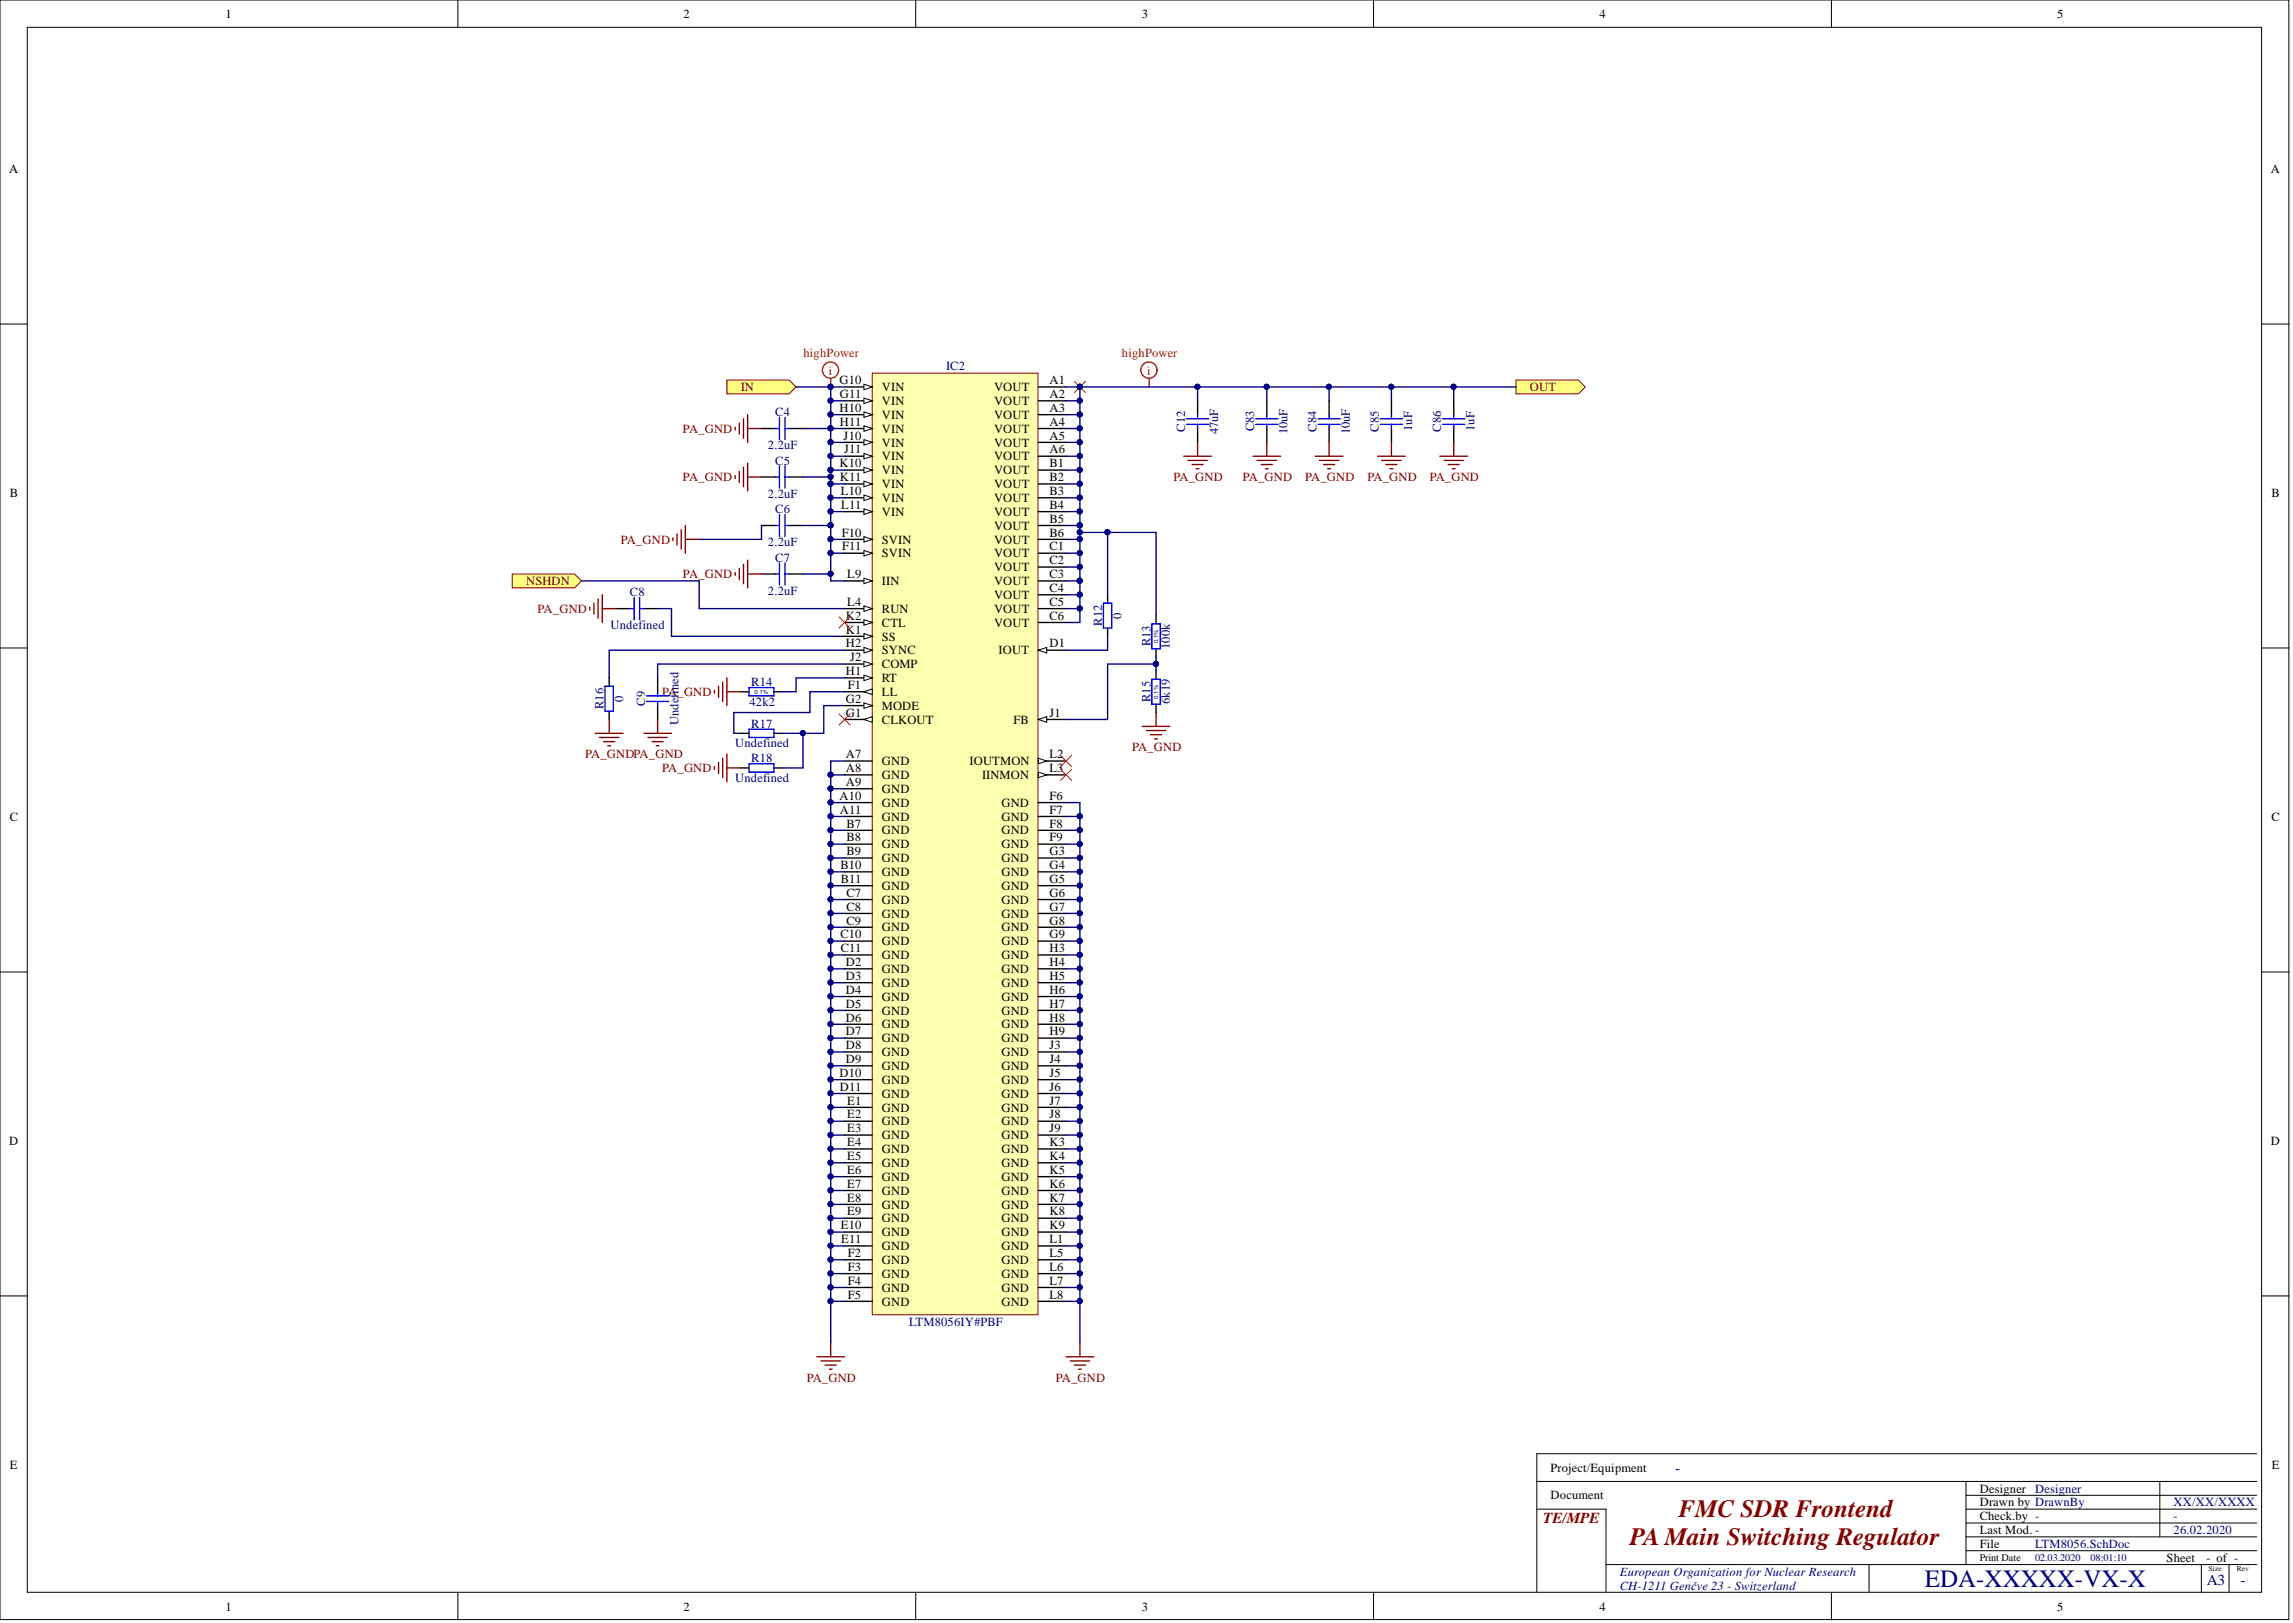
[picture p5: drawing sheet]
<svg xmlns="http://www.w3.org/2000/svg" width="420mm" height="297mm" viewBox="0 0 420 297" stroke-linecap="round" stroke-linejoin="round" font-family="sans-serif">
<defs><g id="words">
<g font-size="4.6" fill="#800000">
<text x="307.3" y="277.7">FMC SDR Frontend</text>
<text x="298.4" y="282.8">PAMain Switching Regulator</text>
</g>
<text font-size="4.6" fill="#000080" x="352.4" y="290.4">EDA-XXXXX-VX-X</text>
<g font-size="2.8" fill="#000080">
<text x="306.7" y="269.5">-</text>
<text x="404" y="290.1">A3</text>
<text x="410.2" y="290.1">-</text>
</g>
<text font-size="2.8" fill="#800000" x="282.5" y="278.7">TE/MPE</text>
<g font-size="2.3">
<text x="41.3" y="3.3">1</text>
<text x="125.1" y="3.3">2</text>
<text x="209" y="3.3">3</text>
<text x="292.8" y="3.3">4</text>
<text x="376.7" y="3.3">5</text>
<text x="1.7" y="31.7">A</text>
<text x="415.8" y="31.7">A</text>
<text x="153.7" y="70.3">G10</text>
<text x="161.5" y="71.6">VIN</text>
<text x="182" y="71.6">VOUT</text>
<text x="192.1" y="70.3">A1</text>
<text x="153.7" y="75.4">H10</text>
<text x="153.8" y="72.9">G11</text>
<text x="153.8" y="77.9">H11</text>
<text x="161.5" y="74.1">VIN</text>
<text x="161.5" y="76.7">VIN</text>
<text x="182" y="74.1">VOUT</text>
<text x="182" y="76.7">VOUT</text>
<text x="192.1" y="72.9">A2</text>
<text x="192.1" y="75.4">A3</text>
<text x="192.1" y="77.9">A4</text>
<text x="154.4" y="80.5">J10</text>
<text x="154.5" y="83">J11</text>
<text x="161.5" y="79.2">VIN</text>
<text x="161.5" y="81.7">VIN</text>
<text x="182" y="79.2">VOUT</text>
<text x="182" y="81.7">VOUT</text>
<text x="192.1" y="80.5">A5</text>
<text x="192.1" y="83">A6</text>
<text x="153.7" y="85.5">K10</text>
<text x="153.8" y="88.1">K11</text>
<text x="161.5" y="84.3">VIN</text>
<text x="161.5" y="86.8">VIN</text>
<text x="161.5" y="89.3">VIN</text>
<text x="182" y="84.3">VOUT</text>
<text x="182" y="86.8">VOUT</text>
<text x="182" y="89.3">VOUT</text>
<text x="192.1" y="85.5">B1</text>
<text x="192.1" y="88.1">B2</text>
<text x="1.8" y="91">B</text>
<text x="153.9" y="90.6">L10</text>
<text x="154" y="93.1">L11</text>
<text x="161.5" y="91.9">VIN</text>
<text x="161.5" y="94.4">VIN</text>
<text x="182" y="91.9">VOUT</text>
<text x="182" y="94.4">VOUT</text>
<text x="192.1" y="90.6">B3</text>
<text x="192.1" y="93.1">B4</text>
<text x="192.1" y="95.7">B5</text>
<text x="415.9" y="91">B</text>
<text x="154.1" y="98.2">F10</text>
<text x="154.2" y="100.7">F11</text>
<text x="161.5" y="99.5">SVIN</text>
<text x="182" y="96.9">VOUT</text>
<text x="182" y="99.5">VOUT</text>
<text x="192.1" y="98.2">B6</text>
<text x="192.1" y="100.7">C1</text>
<text x="155.1" y="105.8">L9</text>
<text x="161.5" y="102">SVIN</text>
<text x="161.5" y="107.1">IIN</text>
<text x="182" y="102">VOUT</text>
<text x="182" y="104.5">VOUT</text>
<text x="182" y="107.1">VOUT</text>
<text x="192.1" y="103.3">C2</text>
<text x="192.1" y="105.8">C3</text>
<text x="154.9" y="113.4">K2</text>
<text x="155.1" y="110.9">L4</text>
<text x="161.5" y="112.2">RUN</text>
<text x="182" y="109.6">VOUT</text>
<text x="182" y="112.2">VOUT</text>
<text x="192.1" y="108.4">C4</text>
<text x="192.1" y="110.9">C5</text>
<text x="192.1" y="113.4">C6</text>
<text x="154.9" y="118.5">H2</text>
<text x="154.9" y="116">K1</text>
<text x="161.5" y="119.8">SYNC</text>
<text x="161.5" y="117.2">SS</text>
<text x="161.5" y="114.7">CTL</text>
<text x="182" y="114.7">VOUT</text>
<text x="182.8" y="119.8">IOUT</text>
<text x="192.1" y="118.5">D1</text>
<text x="154.9" y="123.6">H1</text>
<text x="155.6" y="121">J2</text>
<text x="161.5" y="124.8">RT</text>
<text x="161.5" y="122.3">COMP</text>
<text x="154.9" y="131.2">G1</text>
<text x="154.9" y="128.6">G2</text>
<text x="155.2" y="126.1">F1</text>
<text x="161.5" y="127.4">LL</text>
<text x="161.5" y="129.9">MODE</text>
<text x="192.1" y="131.2">J1</text>
<text x="161.5" y="132.4">CLKOUT</text>
<text x="185.5" y="132.4">FB</text>
<text x="154.9" y="138.8">A7</text>
<text x="154.9" y="141.3">A8</text>
<text x="154.9" y="143.9">A9</text>
<text x="161.5" y="140">GND</text>
<text x="161.5" y="142.6">GND</text>
<text x="177.5" y="140">IOUTMON</text>
<text x="179.8" y="142.6">IINMON</text>
<text x="192.1" y="138.8">L2</text>
<text x="192.1" y="141.3">L3</text>
<text x="153.7" y="146.4">A10</text>
<text x="153.8" y="148.9">A11</text>
<text x="161.5" y="145.1">GND</text>
<text x="161.5" y="147.7">GND</text>
<text x="183.3" y="147.7">GND</text>
<text x="192.1" y="146.4">F6</text>
<text x="192.1" y="148.9">F7</text>
<text x="1.8" y="150.3">C</text>
<text x="155" y="151.5">B7</text>
<text x="155" y="154">B8</text>
<text x="161.5" y="150.2">GND</text>
<text x="161.5" y="152.7">GND</text>
<text x="161.5" y="155.3">GND</text>
<text x="183.3" y="150.2">GND</text>
<text x="183.3" y="152.7">GND</text>
<text x="183.3" y="155.3">GND</text>
<text x="192.1" y="151.5">F8</text>
<text x="192.1" y="154">F9</text>
<text x="415.9" y="150.3">C</text>
<text x="153.9" y="159.1">B10</text>
<text x="153.9" y="161.6">B11</text>
<text x="155" y="156.5">B9</text>
<text x="161.5" y="157.8">GND</text>
<text x="161.5" y="160.3">GND</text>
<text x="183.3" y="157.8">GND</text>
<text x="183.3" y="160.3">GND</text>
<text x="192.1" y="156.5">G3</text>
<text x="192.1" y="159.1">G4</text>
<text x="192.1" y="161.6">G5</text>
<text x="155" y="164.1">C7</text>
<text x="155" y="166.7">C8</text>
<text x="161.5" y="162.9">GND</text>
<text x="161.5" y="165.4">GND</text>
<text x="161.5" y="167.9">GND</text>
<text x="183.3" y="162.9">GND</text>
<text x="183.3" y="165.4">GND</text>
<text x="183.3" y="167.9">GND</text>
<text x="192.1" y="164.1">G6</text>
<text x="192.1" y="166.7">G7</text>
<text x="153.9" y="171.7">C10</text>
<text x="155" y="169.2">C9</text>
<text x="161.5" y="170.5">GND</text>
<text x="161.5" y="173">GND</text>
<text x="183.3" y="170.5">GND</text>
<text x="183.3" y="173">GND</text>
<text x="192.1" y="169.2">G8</text>
<text x="192.1" y="171.7">G9</text>
<text x="153.9" y="174.3">C11</text>
<text x="154.9" y="176.8">D2</text>
<text x="154.9" y="179.3">D3</text>
<text x="161.5" y="175.5">GND</text>
<text x="161.5" y="178.1">GND</text>
<text x="183.3" y="175.5">GND</text>
<text x="183.3" y="178.1">GND</text>
<text x="192.1" y="174.3">H3</text>
<text x="192.1" y="176.8">H4</text>
<text x="192.1" y="179.3">H5</text>
<text x="154.9" y="181.9">D4</text>
<text x="154.9" y="184.4">D5</text>
<text x="161.5" y="180.6">GND</text>
<text x="161.5" y="183.2">GND</text>
<text x="161.5" y="185.7">GND</text>
<text x="183.3" y="180.6">GND</text>
<text x="183.3" y="183.2">GND</text>
<text x="183.3" y="185.7">GND</text>
<text x="192.1" y="181.9">H6</text>
<text x="192.1" y="184.4">H7</text>
<text x="154.9" y="187">D6</text>
<text x="154.9" y="189.5">D7</text>
<text x="161.5" y="188.2">GND</text>
<text x="161.5" y="190.8">GND</text>
<text x="183.3" y="188.2">GND</text>
<text x="183.3" y="190.8">GND</text>
<text x="192.1" y="187">H8</text>
<text x="192.1" y="189.5">H9</text>
<text x="153.7" y="197.1">D10</text>
<text x="154.9" y="192">D8</text>
<text x="154.9" y="194.6">D9</text>
<text x="161.5" y="193.3">GND</text>
<text x="161.5" y="195.8">GND</text>
<text x="183.3" y="193.3">GND</text>
<text x="183.3" y="195.8">GND</text>
<text x="192.1" y="192">J3</text>
<text x="192.1" y="194.6">J4</text>
<text x="192.1" y="197.1">J5</text>
<text x="153.8" y="199.6">D11</text>
<text x="155.1" y="202.2">E1</text>
<text x="161.5" y="198.4">GND</text>
<text x="161.5" y="200.9">GND</text>
<text x="161.5" y="203.4">GND</text>
<text x="183.3" y="198.4">GND</text>
<text x="183.3" y="200.9">GND</text>
<text x="183.3" y="203.4">GND</text>
<text x="192.1" y="199.6">J6</text>
<text x="192.1" y="202.2">J7</text>
<text x="1.7" y="209.6">D</text>
<text x="155.1" y="204.7">E2</text>
<text x="155.1" y="207.2">E3</text>
<text x="155.1" y="209.8">E4</text>
<text x="161.5" y="206">GND</text>
<text x="161.5" y="208.5">GND</text>
<text x="183.3" y="206">GND</text>
<text x="183.3" y="208.5">GND</text>
<text x="192.1" y="204.7">J8</text>
<text x="192.1" y="207.2">J9</text>
<text x="192.1" y="209.8">K3</text>
<text x="415.8" y="209.6">D</text>
<text x="155.1" y="212.3">E5</text>
<text x="155.1" y="214.8">E6</text>
<text x="161.5" y="211">GND</text>
<text x="161.5" y="213.6">GND</text>
<text x="183.3" y="211">GND</text>
<text x="183.3" y="213.6">GND</text>
<text x="192.1" y="212.3">K4</text>
<text x="192.1" y="214.8">K5</text>
<text x="155.1" y="217.4">E7</text>
<text x="155.1" y="219.9">E8</text>
<text x="161.5" y="216.1">GND</text>
<text x="161.5" y="218.6">GND</text>
<text x="161.5" y="221.2">GND</text>
<text x="183.3" y="216.1">GND</text>
<text x="183.3" y="218.6">GND</text>
<text x="183.3" y="221.2">GND</text>
<text x="192.1" y="217.4">K6</text>
<text x="192.1" y="219.9">K7</text>
<text x="153.9" y="225">E10</text>
<text x="154" y="227.5">E11</text>
<text x="155.1" y="222.5">E9</text>
<text x="161.5" y="223.7">GND</text>
<text x="161.5" y="226.3">GND</text>
<text x="183.3" y="223.7">GND</text>
<text x="183.3" y="226.3">GND</text>
<text x="192.1" y="222.5">K8</text>
<text x="192.1" y="225">K9</text>
<text x="192.1" y="227.5">L1</text>
<text x="155.2" y="230.1">F2</text>
<text x="155.2" y="232.6">F3</text>
<text x="161.5" y="228.8">GND</text>
<text x="161.5" y="231.3">GND</text>
<text x="161.5" y="233.9">GND</text>
<text x="183.3" y="228.8">GND</text>
<text x="183.3" y="231.3">GND</text>
<text x="183.3" y="233.9">GND</text>
<text x="192.1" y="230.1">L5</text>
<text x="192.1" y="232.6">L6</text>
<text x="155.2" y="235.1">F4</text>
<text x="155.2" y="237.7">F5</text>
<text x="161.5" y="236.4">GND</text>
<text x="161.5" y="238.9">GND</text>
<text x="183.3" y="236.4">GND</text>
<text x="183.3" y="238.9">GND</text>
<text x="192.1" y="235.1">L7</text>
<text x="192.1" y="237.7">L8</text>
<text x="1.8" y="268.9">E</text>
<text x="283.9" y="269.4">Project/Equipment</text>
<text x="415.9" y="268.9">E</text>
<text x="283.9" y="274.4">Document</text>
<text x="362.5" y="273.2">Designer</text>
<text x="362.5" y="275.7">Drawn by DrawnBy</text>
<text x="362.5" y="278.2">Check.by -</text>
<text x="362.5" y="280.8">Last Mod. -</text>
<text x="362.5" y="283.3">File</text>
<text x="396.7" y="285.8">Sheet</text>
<text x="41.3" y="294.8">1</text>
<text x="125.1" y="294.8">2</text>
<text x="209" y="294.8">3</text>
<text x="292.8" y="294.8">4</text>
<text x="376.7" y="294.8">5</text>
</g>
<g font-size="2.3" fill="#f00">
<text x="147.1" y="65.2">highPower</text>
<text x="205.4" y="65.2">highPower</text>
<text x="151.7" y="68.5">i</text>
<text x="210" y="68.5">i</text>
</g>
<g font-size="2.3" fill="#800000">
<text x="135.6" y="71.6">IN</text>
<text x="280.1" y="71.6">OUT</text>
<text x="125" y="79.2">PA_GND</text>
<text x="125" y="88.1">PA_GND</text>
<text x="214.9" y="88.1">PA_GND</text>
<text x="227.5" y="88.1">PA_GND</text>
<text x="238.9" y="88.1">PA_GND</text>
<text x="250.3" y="88.1">PA_GND</text>
<text x="261.7" y="88.1">PA_GND</text>
<text x="113.6" y="99.5">PA_GND</text>
<text x="96.3" y="107.1">NSHDN</text>
<text x="125" y="105.8">PA_GND</text>
<text x="98.4" y="112.2">PA_GND</text>
<text x="121.2" y="127.4">PA_GND</text>
<text x="207.3" y="137.5">PA_GND</text>
<text x="107.1" y="138.8">PA_GNDPA_GND</text>
<text x="121.2" y="141.3">PA_GND</text>
<text x="147.7" y="252.9">PA_GND</text>
<text x="193.3" y="252.9">PA_GND</text>
</g>
<g font-size="2.3" fill="#000080">
<text x="173.2" y="67.8">IC2</text>
<text x="141.9" y="76.2">C4</text>
<text x="140.6" y="82.2">2.2uF</text>
<text x="217" y="79" transform="rotate(-90 217 79)">C12</text>
<text x="223.1" y="79.4" transform="rotate(-90 223.1 79.4)">47uF</text>
<text x="229.6" y="78.9" transform="rotate(-90 229.6 78.9)">C83</text>
<text x="235.7" y="79.4" transform="rotate(-90 235.7 79.4)">10uF</text>
<text x="241" y="79" transform="rotate(-90 241 79)">C84</text>
<text x="247.1" y="79.4" transform="rotate(-90 247.1 79.4)">10uF</text>
<text x="252.5" y="79" transform="rotate(-90 252.5 79)">C85</text>
<text x="258.5" y="78.9" transform="rotate(-90 258.5 78.9)">1uF</text>
<text x="263.9" y="79" transform="rotate(-90 263.9 79)">C86</text>
<text x="269.9" y="78.9" transform="rotate(-90 269.9 78.9)">1uF</text>
<text x="141.9" y="85">C5</text>
<text x="140.6" y="91.1">2.2uF</text>
<text x="141.9" y="93.9">C6</text>
<text x="140.6" y="100">2.2uF</text>
<text x="141.9" y="102.8">C7</text>
<text x="115.3" y="109.1">C8</text>
<text x="140.6" y="108.9">2.2uF</text>
<text x="205.3" y="113.3" transform="rotate(-90 205.3 113.3)">0</text>
<text x="111.8" y="115.2">Undefined</text>
<text x="201.8" y="114.5" transform="rotate(-90 201.8 114.5)">R12</text>
<text x="210.6" y="118.2" transform="rotate(-90 210.6 118.2)">R13</text>
<text x="214.2" y="118.7" transform="rotate(-90 214.2 118.7)">100k</text>
<text x="137.5" y="125.6">R14</text>
<text x="110.5" y="129.7" transform="rotate(-90 110.5 129.7)">R16</text>
<text x="114.1" y="128.5" transform="rotate(-90 114.1 128.5)">0</text>
<text x="118.1" y="129.1" transform="rotate(-90 118.1 129.1)">C9</text>
<text x="137.2" y="129.1">42k2</text>
<text x="210.6" y="128.5" transform="rotate(-90 210.6 128.5)">R15</text>
<text x="214.2" y="128.8" transform="rotate(-90 214.2 128.8)">6k19</text>
<text x="124.2" y="132.7" transform="rotate(-90 124.2 132.7)">Undefined</text>
<text x="134.6" y="136.8">Undefined</text>
<text x="137.5" y="133.2">R17</text>
<text x="134.6" y="143.1">Undefined</text>
<text x="137.5" y="139.5">R18</text>
<text x="166.4" y="242.7">LTM8056IY#PBF</text>
<text x="372.6" y="273.2">Designer</text>
<text x="397.9" y="275.7">XX/XX/XXXX</text>
<text x="397.9" y="278.2">-</text>
<text x="397.9" y="280.8">26.02.2020</text>
<text x="372.6" y="283.3">LTM8056.SchDoc</text>
<text x="403.9" y="285.8">- of -</text>
<text x="296.6" y="288.4">European Organization for Nuclear Research</text>
<text x="296.6" y="290.9">CH-1211 Genčve 23 - Switzerland</text>
</g>
<text font-size="1.9" x="362.5" y="285.7">Print Date</text>
<g font-size="1.9" fill="#000080">
<text x="372.6" y="285.7">02.03.2020</text>
<text x="382.7" y="285.7">08:01:10</text>
</g>
<g font-size="1.4">
<text x="404.4" y="287.5">Size</text>
<text x="409.5" y="287.5">Rev</text>
</g>
<g font-size="1.1" fill="#000080">
<text x="212.1" y="117.7" transform="rotate(-90 212.1 117.7)">0.1%</text>
<text x="138.1" y="127">0.1%</text>
<text x="212.1" y="127.9" transform="rotate(-90 212.1 127.9)">0.1%</text>
</g>
</g></defs>
<g fill="#fff" stroke="#000" stroke-width=".18">
<path d="M0 0h419v296.4h-419z"/>
<path d="M5 5h409.1v286.4h-409.1z"/>
</g>
<g fill="none" stroke="#000" stroke-width=".18">
<path d="M83.8 0v5M167.6 0v5M251.5 0v5M335.3 0v5M0 59.3h5M414.1 59.3h5M0 118.6h5M414.1 118.6h5M0 177.9h5M414.1 177.9h5M0 237.2h5M414.1 237.2h5"/>
<path d="M281.4 276.2h12.6v15.2M281.4 271.1h131.8M359.9 271.1v15.2M359.9 273.7h53.3M359.9 276.2h53.3M359.9 278.7h53.3M395.4 271.1v10.2M413.2 266.1h-131.8v25.3M83.8 291.5v5M167.6 291.5v5M251.5 291.5v5M294 286.3h119.2"/>
<path d="M335.3 291.5v5M342.2 286.3v5.1M359.9 281.3h53.3M359.9 283.8h53.3M403 286.3v5.1M408.1 286.3v5.1"/>
</g>
<path d="M159.7 68.3h30.3v172.3h-30.3z" fill="#ffffb0" stroke="#800000" stroke-width=".18"/>
<g fill="none" stroke="#000" stroke-width=".25">
<path d="M190.1 70.8h5.1M190.1 73.4h5.1M190.1 75.9h5.1M190.1 78.4h5.1M190.1 81h5.1M190.1 83.5h5.1M190.1 86h5.1M190.1 88.6h5.1M190.1 91.1h5.1M190.1 93.6h5.1M190.1 96.2h5.1M190.1 98.7h5.1"/>
<path d="M190.1 101.2h5.1M190.1 103.8h5.1M190.1 106.3h5.1M190.1 108.9h5.1M190.1 111.4h5.1M190.1 113.9h5.1M190.1 119h5.1M154.6 139.3h5.1M154.6 141.8h5.1M154.6 144.4h5.1M154.6 146.9h5.1M154.6 149.4h5.1"/>
<path d="M154.6 152h5.1M154.6 154.5h5.1M154.6 157h5.1M154.6 159.6h5.1M154.6 162.1h5.1M154.6 164.6h5.1M154.6 167.2h5.1M154.6 169.7h5.1M154.6 172.2h5.1M154.6 174.8h5.1"/>
</g>
<path d="M190.1 119l1.5-.5v1z" fill="#fff"/>
<path d="M190.1 119l1.5-.5v1z" fill="none" stroke="#000" stroke-width=".18"/>
<g fill="none" stroke="#000" stroke-width=".25">
<path d="M154.6 126.6h5.1M154.6 177.3h5.1M154.6 179.9h5.1M154.6 182.4h5.1M154.6 184.9h5.1M154.6 187.5h5.1M154.6 190h5.1M154.6 192.5h5.1M154.6 195.1h5.1M154.6 197.6h5.1M154.6 200.1h5.1M154.6 202.7h5.1"/>
<path d="M154.6 205.2h5.1M154.6 207.7h5.1M154.6 210.3h5.1M154.6 212.8h5.1M154.6 215.3h5.1M154.6 217.9h5.1M154.6 220.4h5.1M154.6 223h5.1M154.6 225.5h5.1M154.6 228h5.1"/>
</g>
<path d="M158.2 126.6l1.5-.5v1z" fill="#fff"/>
<path d="M158.2 126.6l1.5-.5v1z" fill="none" stroke="#000" stroke-width=".18"/>
<path d="M154.6 98.7h5.1M190.1 146.9h5.1M190.1 149.4h5.1M190.1 152h5.1M190.1 154.5h5.1M154.6 230.6h5.1M154.6 233.1h5.1M154.6 235.6h5.1M154.6 238.2h5.1" fill="none" stroke="#000" stroke-width=".25"/>
<path d="M158.2 98.2l1.5 .5-1.5 .5z" fill="#fff"/>
<path d="M158.2 98.2l1.5 .5-1.5 .5z" fill="none" stroke="#000" stroke-width=".18"/>
<path d="M154.6 101.2h5.1" fill="none" stroke="#000" stroke-width=".25"/>
<path d="M158.2 100.7l1.5 .5-1.5 .6z" fill="#fff"/>
<path d="M158.2 100.7l1.5 .5-1.5 .6z" fill="none" stroke="#000" stroke-width=".18"/>
<path d="M154.6 131.7h5.1" fill="none" stroke="#000" stroke-width=".25"/>
<path d="M158.2 131.7l1.5-.5v1z" fill="#fff"/>
<path d="M158.2 131.7l1.5-.5v1z" fill="none" stroke="#000" stroke-width=".18"/>
<path d="M154.6 129.1h5.1" fill="none" stroke="#000" stroke-width=".25"/>
<path d="M158.2 128.6l1.5 .5-1.5 .5z" fill="#fff"/>
<path d="M158.2 128.6l1.5 .5-1.5 .5z" fill="none" stroke="#000" stroke-width=".18"/>
<path d="M154.6 70.8h5.1M190.1 157h5.1M190.1 159.6h5.1M190.1 162.1h5.1M190.1 164.6h5.1M190.1 167.2h5.1M190.1 169.7h5.1M190.1 172.2h5.1" fill="none" stroke="#000" stroke-width=".25"/>
<path d="M158.2 70.3l1.5 .5-1.5 .5z" fill="#fff"/>
<path d="M158.2 70.3l1.5 .5-1.5 .5z" fill="none" stroke="#000" stroke-width=".18"/>
<path d="M154.6 73.4h5.1" fill="none" stroke="#000" stroke-width=".25"/>
<path d="M158.2 72.8l1.5 .6-1.5 .5z" fill="#fff"/>
<path d="M158.2 72.8l1.5 .6-1.5 .5z" fill="none" stroke="#000" stroke-width=".18"/>
<path d="M154.6 124.1h5.1" fill="none" stroke="#000" stroke-width=".25"/>
<path d="M158.2 123.6l1.5 .5-1.5 .5z" fill="#fff"/>
<path d="M158.2 123.6l1.5 .5-1.5 .5z" fill="none" stroke="#000" stroke-width=".18"/>
<path d="M154.6 119h5.1" fill="none" stroke="#000" stroke-width=".25"/>
<path d="M158.2 118.5l1.5 .5-1.5 .5z" fill="#fff"/>
<path d="M158.2 118.5l1.5 .5-1.5 .5z" fill="none" stroke="#000" stroke-width=".18"/>
<path d="M154.6 75.9h5.1M190.1 174.8h5.1M190.1 177.3h5.1M190.1 179.9h5.1M190.1 182.4h5.1M190.1 184.9h5.1M190.1 187.5h5.1M190.1 190h5.1" fill="none" stroke="#000" stroke-width=".25"/>
<path d="M158.2 75.4l1.5 .5-1.5 .5z" fill="#fff"/>
<path d="M158.2 75.4l1.5 .5-1.5 .5z" fill="none" stroke="#000" stroke-width=".18"/>
<path d="M154.6 78.4h5.1" fill="none" stroke="#000" stroke-width=".25"/>
<path d="M158.2 77.9l1.5 .5-1.5 .5z" fill="#fff"/>
<path d="M158.2 77.9l1.5 .5-1.5 .5z" fill="none" stroke="#000" stroke-width=".18"/>
<path d="M190.1 131.7h5.1" fill="none" stroke="#000" stroke-width=".25"/>
<path d="M190.1 131.7l1.5-.5v1z" fill="#fff"/>
<path d="M190.1 131.7l1.5-.5v1z" fill="none" stroke="#000" stroke-width=".18"/>
<path d="M154.6 121.5h5.1" fill="none" stroke="#000" stroke-width=".25"/>
<path d="M158.2 121l1.5 .5-1.5 .5z" fill="#fff"/>
<path d="M158.2 121l1.5 .5-1.5 .5z" fill="none" stroke="#000" stroke-width=".18"/>
<path d="M154.6 81h5.1M190.1 192.5h5.1M190.1 195.1h5.1M190.1 197.6h5.1M190.1 200.1h5.1M190.1 202.7h5.1M190.1 205.2h5.1M190.1 207.7h5.1" fill="none" stroke="#000" stroke-width=".25"/>
<path d="M158.2 80.5l1.5 .5-1.5 .5z" fill="#fff"/>
<path d="M158.2 80.5l1.5 .5-1.5 .5z" fill="none" stroke="#000" stroke-width=".18"/>
<path d="M154.6 83.5h5.1" fill="none" stroke="#000" stroke-width=".25"/>
<path d="M158.2 83l1.5 .5-1.5 .5z" fill="#fff"/>
<path d="M158.2 83l1.5 .5-1.5 .5z" fill="none" stroke="#000" stroke-width=".18"/>
<path d="M154.6 116.5h5.1" fill="none" stroke="#000" stroke-width=".25"/>
<path d="M158.2 116l1.5 .5-1.5 .5z" fill="#fff"/>
<path d="M158.2 116l1.5 .5-1.5 .5z" fill="none" stroke="#000" stroke-width=".18"/>
<path d="M154.6 113.9h5.1" fill="none" stroke="#000" stroke-width=".25"/>
<path d="M158.2 113.4l1.5 .5-1.5 .5z" fill="#fff"/>
<path d="M158.2 113.4l1.5 .5-1.5 .5z" fill="none" stroke="#000" stroke-width=".18"/>
<path d="M154.6 86h5.1M190.1 210.3h5.1M190.1 212.8h5.1M190.1 215.3h5.1M190.1 217.9h5.1M190.1 220.4h5.1M190.1 223h5.1M190.1 225.5h5.1" fill="none" stroke="#000" stroke-width=".25"/>
<path d="M158.2 85.5l1.5 .5-1.5 .5z" fill="#fff"/>
<path d="M158.2 85.5l1.5 .5-1.5 .5z" fill="none" stroke="#000" stroke-width=".18"/>
<path d="M154.6 88.6h5.1" fill="none" stroke="#000" stroke-width=".25"/>
<path d="M158.2 88.1l1.5 .5-1.5 .5z" fill="#fff"/>
<path d="M158.2 88.1l1.5 .5-1.5 .5z" fill="none" stroke="#000" stroke-width=".18"/>
<path d="M190.1 139.3h5.1M190.1 228h5.1" fill="none" stroke="#000" stroke-width=".25"/>
<path d="M190.1 138.8l1.5 .5-1.5 .5z" fill="#fff"/>
<path d="M190.1 138.8l1.5 .5-1.5 .5z" fill="none" stroke="#000" stroke-width=".18"/>
<path d="M190.1 141.8h5.1" fill="none" stroke="#000" stroke-width=".25"/>
<path d="M190.1 141.3l1.5 .5-1.5 .5z" fill="#fff"/>
<path d="M190.1 141.3l1.5 .5-1.5 .5z" fill="none" stroke="#000" stroke-width=".18"/>
<path d="M154.6 111.4h5.1" fill="none" stroke="#000" stroke-width=".25"/>
<path d="M158.2 110.9l1.5 .5-1.5 .5z" fill="#fff"/>
<path d="M158.2 110.9l1.5 .5-1.5 .5z" fill="none" stroke="#000" stroke-width=".18"/>
<path d="M154.6 106.3h5.1M190.1 230.6h5.1M190.1 233.1h5.1M190.1 235.6h5.1M190.1 238.2h5.1" fill="none" stroke="#000" stroke-width=".25"/>
<path d="M158.2 105.8l1.5 .5-1.5 .5z" fill="#fff"/>
<path d="M158.2 105.8l1.5 .5-1.5 .5z" fill="none" stroke="#000" stroke-width=".18"/>
<path d="M154.6 91.1h5.1" fill="none" stroke="#000" stroke-width=".25"/>
<path d="M158.2 90.6l1.5 .5-1.5 .5z" fill="#fff"/>
<path d="M158.2 90.6l1.5 .5-1.5 .5z" fill="none" stroke="#000" stroke-width=".18"/>
<path d="M154.6 93.6h5.1" fill="none" stroke="#000" stroke-width=".25"/>
<path d="M158.2 93.1l1.5 .5-1.5 .5z" fill="#fff"/>
<path d="M158.2 93.1l1.5 .5-1.5 .5z" fill="none" stroke="#000" stroke-width=".18"/>
<g fill="#ffff80" stroke="#800000" stroke-width=".18">
<path d="M133.1 69.6h11.4l1.2 1.2-1.2 1.3h-11.4z" fill-rule="evenodd"/>
<path d="M277.6 69.6h11.4l1.2 1.2-1.2 1.3h-11.4z" fill-rule="evenodd"/>
<path d="M93.8 105.1h11.4l1.3 1.2-1.3 1.3h-11.4z" fill-rule="evenodd"/>
</g>
<g fill="none" stroke="#800000" stroke-width=".25">
<path d="M134.6 78.2v.5M135.4 77.4v2M136.1 76.7v3.5M136.9 75.9v5.1M136.9 78.4h2.5M123.2 98.5v.5M124 97.7v2M124.7 96.9v3.6M125.5 96.2v5M125.5 98.7h2.5M134.6 87v.6M135.4 86.3v2"/>
<path d="M136.1 85.5v3.6M136.9 84.8v5M136.9 87.3h2.5M216.7 83.5h5.1M217.5 84.3h3.5M218.2 85h2.1M219 85.8h.5M219.3 81v2.5M229.4 83.5h5.1M230.2 84.3h3.5M230.9 85h2M231.7 85.8h.5"/>
<path d="M231.9 81v2.5M240.8 83.5h5.1M241.6 84.3h3.5M242.3 85h2.1M243.1 85.8h.5M243.3 81v2.5M252.2 83.5h5.1M253 84.3h3.5M253.7 85h2.1M254.5 85.8h.5M254.7 81v2.5M263.6 83.5h5.1"/>
<path d="M264.4 84.3h3.5M265.1 85h2.1M265.9 85.8h.5M266.2 81v2.5M108 111.1v.5M108.7 110.4v2M109.5 109.6v3.6M110.3 108.9v5M110.3 111.4h2.5M134.6 104.8v.5M135.4 104v2.1M136.1 103.3v3.5"/>
<path d="M136.9 102.5v5.1M136.9 105.1h2.5M109 134.2h5.1M109.8 135h3.5M110.5 135.7h2M111.3 136.5h.5M111.5 131.7v2.5M117.9 134.2h5M118.6 135h3.6M119.4 135.7h2M120.1 136.5h.6M120.4 131.7v2.5"/>
<path d="M130.8 126.4v.5M131.6 125.6v2M131.6 139.5v2.1M132.3 124.8v3.6M132.3 138.8v3.5M133.1 124.1v5M133.1 138v5.1M133.1 126.6h2.5M209.1 132.9h5.1M209.9 133.7h3.5M210.6 134.5h2.1M211.4 135.2h.5"/>
<path d="M211.7 130.4v2.5M130.8 140.3v.5M133.1 140.5h2.5M149.6 248.3h5M150.3 249.1h3.6M151.1 249.8h2M151.8 250.6h.5M152.1 245.8v2.5M195.2 248.3h5M195.9 249.1h3.6M196.7 249.8h2M197.5 250.6h.5"/>
<path d="M197.7 245.8v2.5"/>
</g>
<g fill="none" stroke="#000" stroke-width=".25">
<path d="M139.4 78.4h2.5M144.5 78.4h2.5M219.3 73.4v2.5M219.3 78.4v2.6M231.9 73.4v2.5M231.9 78.4v2.6M243.3 73.4v2.5M243.3 78.4v2.6M254.7 73.4v2.5M254.7 78.4v2.6M266.2 73.4v2.5M266.2 78.4v2.6"/>
<path d="M139.4 87.3h2.5M139.4 96.2h2.5M144.5 87.3h2.5M144.5 96.2h2.5M112.8 111.4h2.5M117.9 111.4h2.5M139.4 105.1h2.5M144.5 105.1h2.5M202.8 108.9v1.5M202.8 114.9v1.6M211.7 112.7v1.5M211.7 118.7v1.6"/>
<path d="M111.5 124.1v1.5M111.5 130.2v1.5M120.4 124.1v2.5M120.4 129.1v2.6M135.6 134.2h1.5M135.6 126.6h1.5M141.7 134.2h1.5M141.7 126.6h1.5M211.7 122.8v1.5M211.7 128.9v1.5M135.6 140.5h1.5M141.7 140.5h1.5"/>
</g>
<g fill="none" stroke="#00f" stroke-width=".25">
<path d="M141.9 78.4h.8M142.7 76.4v4.1M143.7 76.4v4.1M143.7 78.4h.8M217.2 76.7h4.1M217.2 77.7h4.1M219.3 75.9v.8M219.3 77.7v.7M229.9 76.7h4.1M229.9 77.7h4.1M231.9 75.9v.8M231.9 77.7v.7"/>
<path d="M241.3 76.7h4.1M241.3 77.7h4.1M243.3 75.9v.8M243.3 77.7v.7M252.7 76.7h4.1M252.7 77.7h4.1M254.7 75.9v.8M254.7 77.7v.7M264.1 76.7h4.1M264.1 77.7h4.1M266.2 75.9v.8M266.2 77.7v.7"/>
<path d="M141.9 87.3h.8M141.9 96.2h.8M142.7 85.3v4M142.7 94.1v4.1M143.7 85.3v4M143.7 94.1v4.1M143.7 87.3h.8M143.7 96.2h.8M115.3 111.4h.8M116.1 109.4v4M117.1 109.4v4M117.1 111.4h.8"/>
<path d="M141.9 105.1h.8M142.7 103v4.1M143.7 103v4.1M143.7 105.1h.8M202 110.4h1.5v4.5h-1.5zM210.9 114.2h1.5v4.5h-1.5zM110.8 125.6h1.5v4.6h-1.5zM118.4 127.4h4M118.4 128.4h4M120.4 126.6v.8M120.4 128.4v.7M137.1 133.4h4.6v1.6h-4.6z"/>
<path d="M137.1 125.8h4.6v1.6h-4.6zM137.1 139.8h4.6v1.5h-4.6zM210.9 124.3h1.5v4.6h-1.5z"/>
</g>
<path d="M196.7 69.8l2 2M198.7 69.8l-2 2M153.6 112.9l2 2M155.6 112.9l-2 2M153.6 130.7l2 2M155.6 130.7l-2 2M194.2 138.3l2 2M196.2 138.3l-2 2M194.2 140.8l2 2M196.2 140.8l-2 2" fill="none" stroke="#f00" stroke-width=".18"/>
<g fill="#000080" stroke="#000080" stroke-width=".18">
<circle cx="197.7" cy="70.8" r=".47"/>
<circle cx="152" cy="70.8" r=".47"/>
<circle cx="152" cy="73.3" r=".47"/>
<circle cx="152" cy="75.9" r=".47"/>
<circle cx="152" cy="78.4" r=".47"/>
<circle cx="152" cy="83.5" r=".47"/>
<circle cx="152" cy="86" r=".47"/>
<circle cx="152" cy="88.5" r=".47"/>
<circle cx="197.7" cy="73.3" r=".47"/>
<circle cx="197.7" cy="75.9" r=".47"/>
<circle cx="197.7" cy="78.4" r=".47"/>
<circle cx="197.7" cy="80.9" r=".47"/>
<circle cx="197.7" cy="83.5" r=".47"/>
<circle cx="197.7" cy="86" r=".47"/>
<circle cx="197.7" cy="88.5" r=".47"/>
<circle cx="197.7" cy="91.1" r=".47"/>
<circle cx="197.7" cy="93.6" r=".47"/>
<circle cx="197.7" cy="96.1" r=".47"/>
<circle cx="197.7" cy="98.7" r=".47"/>
<circle cx="197.7" cy="101.2" r=".47"/>
<circle cx="197.7" cy="103.7" r=".47"/>
<circle cx="197.7" cy="106.3" r=".47"/>
<circle cx="197.7" cy="108.8" r=".47"/>
<circle cx="197.7" cy="111.4" r=".47"/>
<circle cx="152" cy="96.1" r=".47"/>
<circle cx="152" cy="93.6" r=".47"/>
<circle cx="152" cy="91.1" r=".47"/>
<circle cx="152" cy="80.9" r=".47"/>
<circle cx="152" cy="87.3" r=".47"/>
<circle cx="152" cy="98.7" r=".47"/>
<circle cx="152" cy="101.2" r=".47"/>
<circle cx="152" cy="105" r=".47"/>
<circle cx="197.7" cy="149.4" r=".47"/>
<circle cx="197.7" cy="151.9" r=".47"/>
<circle cx="197.7" cy="154.5" r=".47"/>
<circle cx="197.7" cy="157" r=".47"/>
<circle cx="197.7" cy="159.5" r=".47"/>
<circle cx="197.7" cy="162.1" r=".47"/>
<circle cx="197.7" cy="164.6" r=".47"/>
<circle cx="197.7" cy="167.1" r=".47"/>
<circle cx="197.7" cy="169.7" r=".47"/>
<circle cx="197.7" cy="172.2" r=".47"/>
<circle cx="197.7" cy="174.7" r=".47"/>
<circle cx="197.7" cy="177.3" r=".47"/>
<circle cx="197.7" cy="179.8" r=".47"/>
<circle cx="197.7" cy="182.3" r=".47"/>
<circle cx="197.7" cy="184.9" r=".47"/>
<circle cx="197.7" cy="187.4" r=".47"/>
<circle cx="197.7" cy="190" r=".47"/>
<circle cx="197.7" cy="192.5" r=".47"/>
<circle cx="197.7" cy="195" r=".47"/>
<circle cx="197.7" cy="197.6" r=".47"/>
<circle cx="197.7" cy="200.1" r=".47"/>
<circle cx="197.7" cy="202.6" r=".47"/>
<circle cx="197.7" cy="205.2" r=".47"/>
<circle cx="197.7" cy="207.7" r=".47"/>
<circle cx="197.7" cy="210.2" r=".47"/>
<circle cx="197.7" cy="212.8" r=".47"/>
<circle cx="197.7" cy="215.3" r=".47"/>
<circle cx="197.7" cy="217.8" r=".47"/>
<circle cx="197.7" cy="220.4" r=".47"/>
<circle cx="197.7" cy="222.9" r=".47"/>
<circle cx="197.7" cy="225.5" r=".47"/>
<circle cx="197.7" cy="228" r=".47"/>
<circle cx="197.7" cy="230.5" r=".47"/>
<circle cx="197.7" cy="233.1" r=".47"/>
<circle cx="197.7" cy="235.6" r=".47"/>
<circle cx="197.7" cy="238.1" r=".47"/>
<circle cx="152" cy="141.8" r=".47"/>
<circle cx="152" cy="144.3" r=".47"/>
<circle cx="152" cy="146.9" r=".47"/>
<circle cx="152" cy="149.4" r=".47"/>
<circle cx="152" cy="151.9" r=".47"/>
<circle cx="152" cy="154.5" r=".47"/>
<circle cx="152" cy="157" r=".47"/>
<circle cx="152" cy="159.5" r=".47"/>
<circle cx="152" cy="162.1" r=".47"/>
<circle cx="152" cy="164.6" r=".47"/>
<circle cx="152" cy="167.1" r=".47"/>
<circle cx="152" cy="169.7" r=".47"/>
<circle cx="152" cy="172.2" r=".47"/>
<circle cx="152" cy="174.7" r=".47"/>
<circle cx="152" cy="177.3" r=".47"/>
<circle cx="152" cy="179.8" r=".47"/>
<circle cx="152" cy="182.3" r=".47"/>
<circle cx="152" cy="184.9" r=".47"/>
<circle cx="152" cy="187.4" r=".47"/>
<circle cx="152" cy="190" r=".47"/>
<circle cx="152" cy="192.5" r=".47"/>
<circle cx="152" cy="195" r=".47"/>
<circle cx="152" cy="197.6" r=".47"/>
<circle cx="152" cy="200.1" r=".47"/>
<circle cx="152" cy="202.6" r=".47"/>
<circle cx="152" cy="205.2" r=".47"/>
<circle cx="152" cy="207.7" r=".47"/>
<circle cx="152" cy="210.2" r=".47"/>
<circle cx="152" cy="212.8" r=".47"/>
<circle cx="152" cy="215.3" r=".47"/>
<circle cx="152" cy="217.8" r=".47"/>
<circle cx="152" cy="220.4" r=".47"/>
<circle cx="152" cy="222.9" r=".47"/>
<circle cx="152" cy="225.5" r=".47"/>
<circle cx="152" cy="228" r=".47"/>
<circle cx="152" cy="230.5" r=".47"/>
<circle cx="152" cy="233.1" r=".47"/>
<circle cx="152" cy="235.6" r=".47"/>
<circle cx="152" cy="238.1" r=".47"/>
<circle cx="202.7" cy="97.4" r=".47"/>
<circle cx="197.7" cy="97.4" r=".47"/>
<circle cx="211.6" cy="121.5" r=".47"/>
<circle cx="147" cy="134.2" r=".47"/>
<circle cx="219.2" cy="70.8" r=".47"/>
<circle cx="231.9" cy="70.8" r=".47"/>
<circle cx="243.3" cy="70.8" r=".47"/>
<circle cx="254.7" cy="70.8" r=".47"/>
<circle cx="266.1" cy="70.8" r=".47"/>
</g>
<g fill="none" stroke="#f00" stroke-width=".25">
<path d="M152.1 69.3v1.5M210.4 69.3v1.5"/>
<circle cx="152" cy="67.7" r="1.48"/>
<circle cx="210.3" cy="67.7" r="1.48"/>
</g>
<g fill="none" stroke="#000080" stroke-width=".25">
<path d="M145.7 70.8h6.4v15.2M147 78.4h7.6M152.1 70.8h2.5M152.1 73.4h2.5M152.1 75.9h2.5M195.2 70.8h2.5M195.2 73.4h2.5M195.2 75.9h2.5M195.2 78.4h2.5M219.3 70.8h-21.6v25.4M231.9 70.8v2.6M243.3 70.8v2.6"/>
<path d="M254.7 70.8v2.6M266.2 70.8v2.6M277.6 70.8h-58.3v2.6M139.4 96.2v2.5h-11.4M147 96.2h5.1M147 87.3h5.1M152.1 88.6v5h2.5M152.1 96.2v5h2.5M152.1 86v2.6M152.1 83.5h2.5M152.1 86h2.5M152.1 88.6h2.5"/>
<path d="M152.1 81h2.5M152.1 91.1h2.5M152.1 98.7h2.5M152.1 93.6v2.6M195.2 83.5h2.5M195.2 86h2.5M195.2 88.6h2.5M195.2 81h2.5M195.2 91.1h2.5M195.2 93.6h2.5M195.2 96.2h2.5M195.2 98.7h2.5"/>
<path d="M197.7 97.4h5.1v11.5M197.7 96.2v10.1M202.8 97.4h8.9v15.3M106.5 106.3h21.5v5.1h26.6M120.4 111.4h2.5v5.1h31.7M152.1 101.2v3.9h-5.1M152.1 105.1v1.2h2.5M154.6 119h-43.1v5.1M195.2 101.2h2.5M195.2 103.8h2.5M195.2 106.3h2.5M195.2 108.9h2.5"/>
<path d="M195.2 111.4h2.5M197.7 106.3v7.6h-2.5M202.8 116.5v2.5h-7.6M143.2 134.2h3.8M154.6 139.3h-2.5v106.5M154.6 129.1h-3.8v5.1h-3.8v6.3h-3.8M154.6 126.6h-6.3v3.8h-14v3.8h1.3M154.6 121.5h-34.2v2.6M154.6 124.1h-8.9v2.5h-2.5M211.7 121.5h-8.9v10.2h-7.6M211.7 120.3v2.5M152.1 149.4h2.5"/>
<path d="M152.1 152h2.5M152.1 154.5h2.5M152.1 157h2.5M152.1 159.6h2.5M152.1 141.8h2.5M152.1 144.4h2.5M152.1 146.9h2.5M195.2 146.9h2.5v98.9M195.2 149.4h2.5M195.2 152h2.5M195.2 154.5h2.5M195.2 157h2.5"/>
<path d="M195.2 159.6h2.5M152.1 162.1h2.5M152.1 164.6h2.5M152.1 167.2h2.5M152.1 169.7h2.5M152.1 172.2h2.5M152.1 174.8h2.5M152.1 177.3h2.5M152.1 179.9h2.5M195.2 162.1h2.5M195.2 164.6h2.5M195.2 167.2h2.5"/>
<path d="M195.2 169.7h2.5M195.2 172.2h2.5M195.2 174.8h2.5M195.2 177.3h2.5M195.2 179.9h2.5M152.1 182.4h2.5M152.1 184.9h2.5M152.1 187.5h2.5M152.1 190h2.5M152.1 192.5h2.5M152.1 195.1h2.5M152.1 197.6h2.5"/>
<path d="M195.2 182.4h2.5M195.2 184.9h2.5M195.2 187.5h2.5M195.2 190h2.5M195.2 192.5h2.5M195.2 195.1h2.5M195.2 197.6h2.5M152.1 200.1h2.5M152.1 202.7h2.5M152.1 205.2h2.5M152.1 207.7h2.5M152.1 210.3h2.5"/>
<path d="M152.1 212.8h2.5M152.1 215.3h2.5M152.1 217.9h2.5M195.2 200.1h2.5M195.2 202.7h2.5M195.2 205.2h2.5M195.2 207.7h2.5M195.2 210.3h2.5M195.2 212.8h2.5M195.2 215.3h2.5M195.2 217.9h2.5M152.1 220.4h2.5"/>
<path d="M152.1 223h2.5M152.1 225.5h2.5M152.1 228h2.5M152.1 230.6h2.5M152.1 233.1h2.5M152.1 235.6h2.5M152.1 238.2h2.5M195.2 220.4h2.5M195.2 223h2.5M195.2 225.5h2.5M195.2 228h2.5M195.2 230.6h2.5"/>
<path d="M195.2 233.1h2.5M195.2 235.6h2.5M195.2 238.2h2.5"/>
</g>
<use href="#words"/>
</svg>
